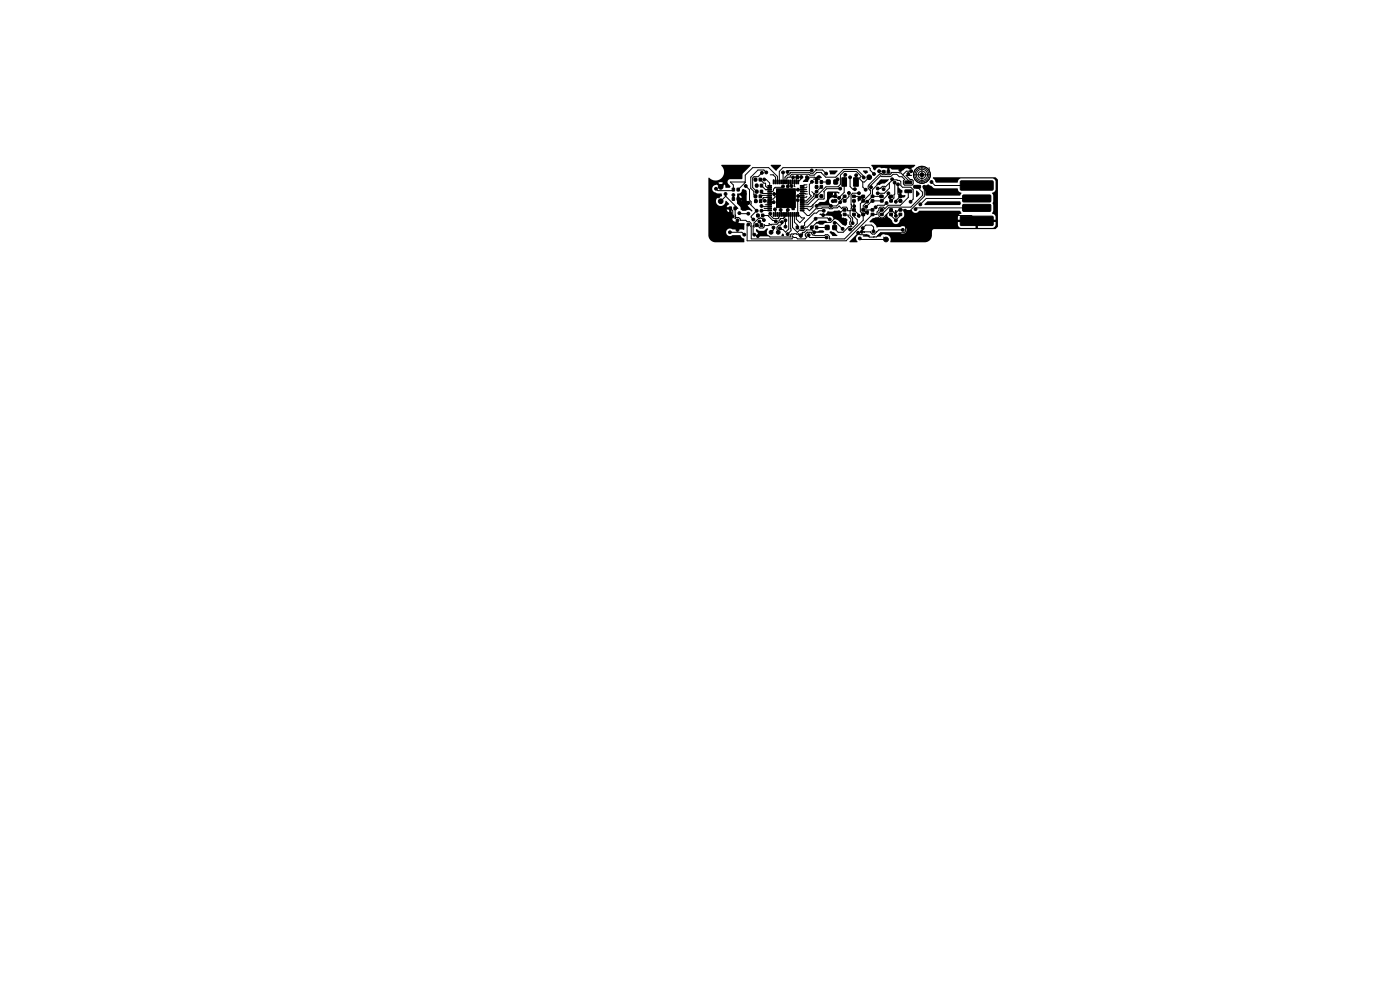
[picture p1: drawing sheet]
<svg xmlns="http://www.w3.org/2000/svg" width="297mm" height="210mm" viewBox="0 0 297 210" stroke-linecap="round" stroke-linejoin="round" font-family="sans-serif">
<g fill="none" stroke="#000" stroke-width=".21">
<path d="M158.1 38.7l-.1-.1h-3.1l.7 .7v.9l-.2 .2h-3.1l-.4-.4M158.1 38.7l-1.5 1.5M158.2 39.5l.8 .8v2.1l.4 .4-.2 .6 1.3 1.3-1.1 1.2v.2l.4 .5M161.3 38.1l.8 .8h.3v.6l.4 .3M161.5 39.4l.9 .8h.9M161.6 36.7l-.8 .8h-.8l-.3 .3v2l.8 .8M162.1 38.1h.4l.8 .7v.6M162.6 36.6l-.5-.5h-1.3l-1.5 1.5v2.4l.6 .6v.7l.4 .4M162.8 39.8h.5M162.8 39.8h.1M163.4 37.1h.6l.5 .5v1M164.1 38.1v.5"/>
<path d="M164.9 38.6v-1.2l-1.8-1.8h-3.4l-1.6 1.6v1.5M166.1 39.5l-.2 .2h-1.5l-.5 .9h-.8M166.1 36.6h.1M166.1 36.6v2M167.3 38.6v.7l-.2 .2 .2-.4M167.7 38.6v.7l.2 .2M168.2 37.6l-.1 1M168.5 38.2v1.3l.2 .1M169.2 37.6l-.3 .2v.8M170.3 37.6h-.3l.1 .3-.8 .7M171.2 39.6l-.2 .2h-.8M171.2 37.6h1.6l.4 .4"/>
<path d="M171.2 39.2h-.6l-.4 .2M172.2 36.2h-4.8l-.3 .3M172.3 38.6l-.6 .5v2l.4 .5-1.1 1h-.8M172.5 38h1.4M173.1 38l.1 .6M174.2 38.6h1.5M174.2 39.6l-1.5 1.6v.4M175.3 36.8l-.8-.7-1.4-.1h.2l-.8 .8h-.5l-.2-.2h-4.1l-.4 .5h-.3l-.5 .5v1M179.3 37.1l-.2 .2v3.5l-1.1 1.2M180.3 37.6v2l.6 .5h.5M181.6 37.2v1.4M183 38.6v1.1l.6 .5"/>
<path d="M183 38.6l-.6-.6v-.3l.3-.3-1-1h-2.6l-.8 .8v1.9l-.5 .5h-2.6l-3.8 3.8h-1.2M183.2 37.7l-.1-.5-1.3-1.2h-2.9l-1.6 1.6h-2.1l-1-1h-.9l-.6 .6h-.9l-.2-.2h-3.6l-.4 .3v.3h-.5l-.2 .2v.8M184.4 37.6l-1 1h-.4M185.4 36.9l-.8-.8v-.3l-.2-.2h-18.3l-.8 .7v2.3M185.4 35.3h7.4l.2 .3M186.2 40h.7l.3-.5 .6 .2 1.3-1.4 .2-.3v.1l1.6 .2 .2 .2v.9l.4 .3h1.7l.5 .5v2l-.5 .6M186.5 36.3h.9l.1 .2M188.5 38.1l-.4 .4h-1.3l-1.7 1.7v1.5M188.7 38.8v1.1l-1.1 1.1h-1.4M189.8 38.7v.1M189.8 38.8v2.4l-.2 .1v.7l-.6 .6M190.5 39.1v2l.5 .6-1 1"/>
<path d="M192.7 38.7v-.4l-1.6-1.6-2.1-.1v.2l-.2 .3h-.7l-.1-.2-.2 .2h-.6l-.3-.4-2.5 2.4-.2 .4v.5l.5 .3v.7l-2.2 2.2v1.7l.6 .6v1.2l-3.9 4h-3.3l.1-.6-.4-.3h-.5l-.2 .2h-2l-.4-.1-.4-.4v-.2h-.9l-.4 .4 .3 .6M192.7 36.9l.3 .3M193.3 36.3h-1l-.8 .8M193.4 37.2h-1.2l.9 .9h.4l.2 .2v.7l-.2 .3h-1.6l-.2-.3v-.7l.2-.2-.6-.6h-.5l-.5-.5h-.9l-.4 .5h-2l-.2-.2-2 2v.4M193.8 37.1h3.6M194.6 39.6l1.1 1.1v.8l-2.5 2.4h-4.6l-1.5 1.6M195.6 35.3v3.6M196.1 39.6v2.1l-3.1 3h-1M197.1 35.6v.5M197.6 38.6l.8 .8h8.8M153.4 42.2l-.5 .5M153.9 41.1v.5l2.6 2.6h-.5v2.2l.2-.3h.5l.4 .4v.2h1.1l.3 .3h.5l.4 .4-.2 .6 .2 .1v2.6h8.7v-.7l.3 .4h.5l.3 .3h1.6l.3-.4"/>
<path d="M154 41.6l-.5 .5M154.8 49.3h2.6l.5 .5M154.9 44.2l.5 .5v1.2M155.6 41.4v.8M156 44.4h.1M156.8 45.2l.2 .1h1.7M160 47.8l-.2 .1v1.6l.2 .3M161.1 47l.4 .5v.3M161.5 40.6l.3 .4h1.5M161.5 43.7l.2 .1h1.6M161.8 45.7h1.1l1 1.1h.5l.2 .2M162.1 46.7l-.7-.5-.5 .1-.9 1v.9"/>
<path d="M162.1 44.2h1.2M162.2 42.6h1.1M162.3 43.4h1M162.7 43h1.2l.2 .2M162.8 41.8l-.9 .1-.5 .8M163.3 41.8l-.7 .1M163.3 44.6l-1.8 .1M163.3 41.4h-1.5l-.5 .5M163.4 47.6h.1M163.4 45.3v.4l.7 .7h1l.2-.4v-.5M164.1 48.8h.1M164.1 48.3v.5"/>
<path d="M164.1 48.7l-.5 .6M164.1 42.9v.3M164.2 43l-.1 .2M164.2 41.1l.2 .7-.4 .4h-.7M164.4 44.4l.1 .1v1M164.8 48.6l.4 .7M165.6 44.5l.1 1M165.9 47.1v.4l-.3 .3h-.3l-.5 .4v.4M166.5 45.5v.5l-.3 .3h-.6l-.3 .5v.4l-.5 .4h-1l-.2 .2-.4-.4v.4h-.9l-.2-.1v.4l-.2 .3h-.7l-.2-.3v-.3h-.5M166.6 46.7v1.4M167.1 44.5l-.2 .4v.6M167.3 45.5v3.1l-.6 .6-.6-.5h-.4v-.3h-.3"/>
<path d="M167.7 45.5l.1 3.4-.7 .8M168.1 45.5v2.7l1.1 1.1 .5-.6 .2 .2h.6l.3-.3v-.4h.5l1.9-2h2.3l.3 .3h.2M168.5 45.5v1.6l.7 .7v.5M168.9 45.5v1l.8 .7 1-1h-.6l-.8-.7M169.2 40.1l1.9 .1M169.2 42.5v2.7M169.3 41.6h.1M169.6 41l1.7 .1M170.2 40.6h1M170.2 41.4h-.8l-.1 .2M170.6 40.6h.1M170.8 40.2h.1"/>
<path d="M171.1 50.3h.1M171.2 48.8l-.5 .5h-.5l.1 .4-.4 .3-.5-.4h-.9l-.2 .1-.4-.1-.2 .3v.4h-4.4l-.2-.3-2.3 .1M171.2 48.8h1l.5 .5M171.2 48.8h.1M171.2 40.6h.1M171.2 41.7l-.2 .1h-.8M171.3 49.3h.1M171.5 49.9v.3l.2 .2h3.7M171.8 49.3h.1M172.2 40.6l.5 .6M172.5 43.4v.5l-.8 .8-.5-.5h-1M172.6 41.6h.1"/>
<path d="M172.6 41.6l-1.4 1.4h-1M173.2 48.3h2.3M174.2 41.6h.1M174.6 45.6l3.1 .1M174.8 44.7h-1.1l-.5 .5h-.5l-2 2v.6l-.5 .5M177.1 47.3l.3-.1 1.4 1.4M177.2 42.6l-.5 .1M177.9 40h-2.5l-.6 .6v1.6h-1.1l-1.6 1.6h-1.9M177.9 40h.3M178.2 45.7v1l.2 .1h.5l.4 .4M178.8 42h.1M178.9 46.6v.2"/>
<path d="M178.9 46.6l-.2 .2M178.9 46.2v.4M179.2 45.5l.1 .1h.6v.3l.6 .5-.2 1.2 .4 .4-.6 .1-1.2 1.2h-1.1l-.9-.9M179.2 41.7l-1.7 2h-4.3M179.2 44.5h-.3l-2.7 2.7h-2.9l-1.1 1.1M180.1 40.9v.8l-.9 .9M180.3 44.7v1l.6 .6v1M181.2 44.5l1 1v.3M181.2 41.7h1.9M181.2 45.5v.4l.7 .7v.8l-1.3 1.3h-.3M181.2 45.6l.2 .2M181.2 42.6v1.1"/>
<path d="M182.2 41h-1.3l-.4 .3 .2 2.8-.2 .6h-.7v-.5l-.3-.3h-.7l-.2 .4-.6-.6-.4 .4h-.9l-.2 .2h-.5l-.2-.2h-1.4l-1.3 .2-1.5 1.4h-.3l-1.1-1.1M182.9 41.7l-.5 .5M183 48.4l.7-.6h1.2l.4 .4v.9M183.1 44.5h2M183.1 44.5l.6 .6h.2M185.1 42.6v.3M185.1 41.7l-2 1.9v.9M185.1 41.7h2M185.5 50.2l-.1 .1M187.1 44.5l-.6 .6v.7l.4 .4h.5l1.3-1.3h.8l.6 .6v.3M187.5 50.3l.5 .5h-5.4l-.2-.2M188.1 43.1l-.5 .4h-1.4l-.4 .5"/>
<path d="M188.5 41v.2l-1.4 1.4h-2.1l-1.3 1.3M189 45.5v.2l1.1 1M189 41.7l-.2 .1M189.9 45.3l.8-.8h1.1l.3 .3v4.2l-.3 .4h-4.9l-.9 .9h-1.6l-.5-.5h-1.5l-.4-.4M191 45.5v.2l-1 1M191.5 48.8h-5.1l-.9 .9h-.5l-.3-.5h-1.9M192.1 45.7h14l1.1 1.2M192.7 40.6v1.3l-1.7 1.6h-2.6l-.7 .8-.3-.4h-.7l-.2 .3v.4l-.4 .4v.5h-1l-5.6 5.6h-21v-3.2l.2-.3M207.2 44.1h-12.7l-.3 .3M207.2 42.1h-10.7l-1.3 1.3"/>
<circle cx="195.6" cy="37.1" r="1.8"/>
<circle cx="195.6" cy="37.1" r=".8"/>
<circle cx="195.6" cy="37.1" r="1.5"/>
<circle cx="195.6" cy="37.1" r="1.2"/>
</g>
<g fill="#000" stroke="#000" stroke-width=".21">
<path d="M160 37.8h.5v.6h-.5zM160.3 39.1h.5v.6h-.5zM161.1 37.8h.4v.6h-.4zM161.3 39.1h.5v.6h-.5zM162.9 39.4l.7-.1 .1 .2h-.8zM162.9 39.8l.7-.1 .1 .2h-.8zM164 38.2h.2v.8l-.2-.1zM164.4 38.2h.2v.8l-.2-.1zM164.8 38.2h.2v.8l-.2-.1zM165.2 38.2h.2v.8l-.2-.1zM165.6 38.2h.2v.8l-.2-.1zM166 38.2h.2v.8l-.2-.1z"/>
<path d="M166.4 38.2h.2v.8l-.2-.1zM166.8 38.2h.2v.8l-.2-.1zM167.2 38.2h.2v.8l-.2-.1zM167.6 38.2h.2v.8l-.2-.1zM168 38.2h.2v.8l-.2-.1zM168.4 38.2h.2v.8l-.2-.1zM168.8 38.2h.2v.8l-.2-.1zM169.2 38.2h.2v.8l-.2-.1zM169.8 39.8l.7-.1 .1 .2h-.8zM169.8 39.4l.7-.1 .1 .2h-.8zM173 39.3h.5v.6h-.5zM173 38.3h.5v.6h-.5z"/>
<path d="M174 39.3h.5v.6h-.5zM174 38.3h.5v.6h-.5zM175.3 38.2h.8v.8h-.8zM176.9 38.2h.8v.8h-.8zM178.6 37.7h1v1.8h-1zM181.1 37.7h1v1.8h-1zM187.3 36.2h.4v.5h-.4zM188.2 36.2h.5v.5h-.5zM192 38.4h1.3l.1 .5-1.4 .1zM193.9 39.4l1.3-.1 .1 .5-1.4 .1zM154.7 43.9h.5v.6h-.5zM155.4 39.9h.4v.6h-.4z"/>
<path d="M155.4 41.9h.4v.6h-.4zM155.7 43.9h.5v.6h-.5zM156.4 39.9h.4v.6h-.4zM156.4 41.9h.4v.6h-.4zM160.3 47.5h.5v.5h-.5zM160 41.4h.5v.5h-.5zM160.1 42.4h.5v.6h-.5zM160.3 40.4h.5v.5h-.5zM160.5 45.4h.5v.6h-.5zM161.3 47.5h.5v.5h-.5zM161.1 41.4h.4v.5h-.4zM161.1 42.4h.5v.6h-.5z"/>
<path d="M161.3 40.4h.5v.5h-.5zM161.6 45.4h.4v.6h-.4zM162.9 40.2l.7-.1 .1 .2h-.8zM162.9 40.6l.7-.1 .1 .2h-.8zM162.9 41l.7-.1 .1 .2h-.8zM162.9 41.4l.7-.1 .1 .2h-.8zM162.9 41.8l.7-.1 .1 .2h-.8zM162.9 42.2l.7-.1 .1 .2h-.8zM162.9 42.6l.7-.1 .1 .2h-.8zM162.9 43l.7-.1 .1 .2h-.8zM162.9 43.4l.7-.1 .1 .2h-.8zM162.9 43.8l.7-.1 .1 .2h-.8z"/>
<path d="M162.9 44.2l.7-.1 .1 .2h-.8zM162.9 44.6l.7-.1 .1 .2h-.8zM164 45.1h.2v.8l-.2-.1zM164.4 45.1h.2v.8l-.2-.1zM164.8 45.1h.2v.8l-.2-.1zM165.2 45.1h.2v.8l-.2-.1zM165.6 45.1h.2v.8l-.2-.1zM166 45.1h.2v.8l-.2-.1zM166.4 45.1h.2v.8l-.2-.1zM166.8 45.1h.2v.8l-.2-.1zM167.2 45.1h.2v.8l-.2-.1zM167.6 45.1h.2v.8l-.2-.1z"/>
<path d="M168 45.1h.2v.8l-.2-.1zM168.4 45.1h.2v.8l-.2-.1zM164.7 40h4v4h-4zM168.8 45.1h.2v.8l-.2-.1zM169.2 45.1h.2v.8l-.2-.1zM168.9 48h.5v.5h-.5zM170 48h.4v.5h-.4zM169.8 44.6l.7-.1 .1 .2h-.8zM169.8 44.2l.7-.1 .1 .2h-.8zM169.8 43.8l.7-.1 .1 .2h-.8zM169.8 43.4l.7-.1 .1 .2h-.8zM169.8 43l.7-.1 .1 .2h-.8z"/>
<path d="M169.8 42.6l.7-.1 .1 .2h-.8zM169.8 42.2l.7-.1 .1 .2h-.8zM169.8 41.8l.7-.1 .1 .2h-.8zM169.8 41.4l.7-.1 .1 .2h-.8zM169.8 41l.7-.1 .1 .2h-.8zM169.8 40.6l.7-.1 .1 .2h-.8zM169.8 40.2l.7-.1 .1 .2h-.8zM172 48h.4v.5h-.4zM173 41.3h.5v.6h-.5zM173 48h.5v.5h-.5zM174 41.3h.5v.6h-.5zM175.1 47.8h.8v.9h-.8z"/>
<path d="M176.7 47.8h.7v.9h-.7zM176.9 42.4h.6v.5h-.6zM176.9 41.4h.6v.5h-.6zM178.9 42.4h.6v.5h-.6zM178.9 41.4h.6v.5h-.6zM178.9 45.2h.6v.5h-.6zM178.9 44.3h.6v.5h-.6zM180.9 42.4h.5v.5h-.5zM180.9 41.4h.5v.5h-.5zM180.9 45.2h.5v.5h-.5zM180.9 44.3h.5v.5h-.5zM182.9 42.4h.5v.5h-.5z"/>
<path d="M182.9 41.4h.5v.5h-.5zM182.9 45.2h.5v.5h-.5zM182.9 44.3h.5v.5h-.5zM184.8 42.4h.6v.5h-.6zM184.8 41.4h.6v.5h-.6zM184.8 45.2h.6v.5h-.6zM184.8 44.3h.6v.5h-.6zM186.8 45.2h.5v.5h-.5zM186.8 44.3h.5v.5h-.5zM186.8 42.4h.5v.5h-.5zM186.8 41.4h.5v.5h-.5zM188.8 45.2h.5v.5h-.5z"/>
<path d="M188.8 44.3h.5v.5h-.5zM188.8 42.4h.5v.5h-.5zM188.8 41.4h.5v.5h-.5zM190.7 45.2h.6v.5h-.6zM190.7 44.3h.6v.5h-.6zM190.7 42.4h.6v.5h-.6zM190.7 41.4h.6v.5h-.6zM192 40.3h1.3l.1 .5-1.4 .1zM204.3 41.4h5.8l.1 .2v1.1l-.2 .2-5.6-.1-.2-.2zM204.3 43.4h5.8l.1 .2v1.1l-.2 .2-5.6-.1-.2-.2zM203.8 38.4h6.8l.1 .2v1.6l-.2 .2-6.6-.1-.2-.2zM203.8 45.9h6.8l.1 .2v1.6l-.2 .2-6.6-.1-.2-.2z"/>
<circle cx="152.9" cy="39.6" r=".5"/>
<circle cx="157" cy="35.6" r=".3"/>
<circle cx="158.2" cy="39.5" r=".3"/>
<circle cx="160.3" cy="38.1" r=".3"/>
<circle cx="160.5" cy="39.4" r=".3"/>
<circle cx="161.6" cy="36.7" r=".3"/>
<circle cx="162.1" cy="38.1" r=".3"/>
<circle cx="162.6" cy="36.6" r=".3"/>
<circle cx="166.1" cy="39.5" r=".3"/>
<circle cx="166.1" cy="36.6" r=".3"/>
<circle cx="167.1" cy="36.5" r=".3"/>
<circle cx="167.1" cy="39.5" r=".3"/>
<circle cx="167.9" cy="39.5" r=".3"/>
<circle cx="168.2" cy="37.6" r=".3"/>
<circle cx="169.2" cy="37.6" r=".3"/>
<circle cx="170" cy="37.6" r=".3"/>
<circle cx="171.2" cy="37.6" r=".3"/>
<circle cx="172.2" cy="36.2" r=".3"/>
<circle cx="172.3" cy="38.6" r=".3"/>
<circle cx="173.2" cy="38" r=".3"/>
<circle cx="173.2" cy="39.7" r=".3"/>
<circle cx="175.3" cy="36.8" r=".3"/>
<circle cx="177.7" cy="38" r=".3"/>
<circle cx="179.3" cy="37.1" r=".3"/>
<circle cx="180.3" cy="37.6" r=".3"/>
<circle cx="181.6" cy="37.2" r=".3"/>
<circle cx="183.2" cy="37.7" r=".3"/>
<circle cx="184.4" cy="37.6" r=".5"/>
<circle cx="184.8" cy="39.7" r=".3"/>
<circle cx="185.4" cy="36.9" r=".3"/>
<circle cx="186.2" cy="40" r=".3"/>
<circle cx="186.5" cy="36.3" r=".3"/>
<circle cx="186.9" cy="38.5" r=".3"/>
<circle cx="189.3" cy="38" r=".3"/>
<circle cx="189.8" cy="38.7" r=".3"/>
<circle cx="190.5" cy="39.1" r=".3"/>
<circle cx="191" cy="36.1" r=".3"/>
<circle cx="192.7" cy="36.9" r=".3"/>
<circle cx="193" cy="35.6" r=".3"/>
<circle cx="193.3" cy="36.3" r=".3"/>
<circle cx="194.6" cy="39.6" r=".3"/>
<circle cx="195.6" cy="37.1" r=".4"/>
<circle cx="195.6" cy="37.1" r=".3"/>
<circle cx="196.1" cy="39.6" r=".3"/>
<circle cx="197.6" cy="38.6" r=".3"/>
<circle cx="151.9" cy="40" r=".3"/>
<circle cx="152.4" cy="49.3" r=".3"/>
<circle cx="152.4" cy="41.7" r=".3"/>
<circle cx="152.9" cy="42.7" r=".5"/>
<circle cx="153.9" cy="41.1" r=".3"/>
<circle cx="154.8" cy="49.3" r=".3"/>
<circle cx="155.4" cy="45.9" r=".3"/>
<circle cx="155.6" cy="41.4" r=".3"/>
<circle cx="156.5" cy="46.7" r=".3"/>
<circle cx="156.5" cy="48.8" r=".3"/>
<circle cx="156.8" cy="45.2" r=".3"/>
<circle cx="157" cy="42.7" r=".3"/>
<circle cx="157.9" cy="49.8" r=".3"/>
<circle cx="158" cy="41.1" r=".3"/>
<circle cx="158.7" cy="43" r=".3"/>
<circle cx="158.8" cy="47.6" r=".3"/>
<circle cx="158.8" cy="45.3" r=".3"/>
<circle cx="159.8" cy="46.6" r=".3"/>
<circle cx="160" cy="49.8" r=".3"/>
<circle cx="160.3" cy="41.7" r=".3"/>
<circle cx="160.3" cy="42.7" r=".3"/>
<circle cx="160.5" cy="40.6" r=".3"/>
<circle cx="160.5" cy="44.7" r=".3"/>
<circle cx="160.8" cy="50.1" r=".3"/>
<circle cx="160.8" cy="45.7" r=".3"/>
<circle cx="161.1" cy="47" r=".3"/>
<circle cx="161.5" cy="44.7" r=".3"/>
<circle cx="161.5" cy="43.7" r=".3"/>
<circle cx="162.1" cy="46.7" r=".3"/>
<circle cx="162.2" cy="42.6" r=".3"/>
<circle cx="163.4" cy="45.3" r=".3"/>
<circle cx="163.6" cy="49.3" r=".4"/>
<circle cx="164.1" cy="48.3" r=".3"/>
<circle cx="164.1" cy="42.9" r=".3"/>
<circle cx="164.2" cy="41.1" r=".3"/>
<circle cx="164.4" cy="44.4" r=".3"/>
<circle cx="164.6" cy="47" r=".3"/>
<circle cx="165.1" cy="49.3" r=".4"/>
<circle cx="165.4" cy="48.4" r=".3"/>
<circle cx="165.6" cy="44.5" r=".3"/>
<circle cx="165.9" cy="47.1" r=".3"/>
<circle cx="166.6" cy="46.7" r=".3"/>
<circle cx="166.6" cy="48.1" r=".3"/>
<circle cx="167.1" cy="49.7" r=".3"/>
<circle cx="167.1" cy="44.5" r=".3"/>
<circle cx="167.6" cy="40.6" r=".3"/>
<circle cx="169.2" cy="42.5" r=".3"/>
<circle cx="169.3" cy="40.2" r=".3"/>
<circle cx="169.3" cy="41.6" r=".3"/>
<circle cx="169.9" cy="50" r=".3"/>
<circle cx="171.5" cy="49.9" r=".3"/>
<circle cx="172.2" cy="48.3" r=".3"/>
<circle cx="172.7" cy="49.3" r=".3"/>
<circle cx="173" cy="46.4" r=".3"/>
<circle cx="173.2" cy="43.7" r=".3"/>
<circle cx="173.2" cy="40.6" r=".3"/>
<circle cx="174.2" cy="41.6" r=".3"/>
<circle cx="174.6" cy="45.6" r=".3"/>
<circle cx="174.8" cy="44.7" r=".3"/>
<circle cx="175.4" cy="50.4" r=".3"/>
<circle cx="176" cy="46.5" r=".3"/>
<circle cx="176.3" cy="43.7" r=".3"/>
<circle cx="176.3" cy="41.1" r=".3"/>
<circle cx="176.7" cy="42.7" r=".3"/>
<circle cx="177.1" cy="48.3" r=".3"/>
<circle cx="177.1" cy="47.3" r=".3"/>
<circle cx="178" cy="42" r=".3"/>
<circle cx="178.2" cy="42.9" r=".3"/>
<circle cx="178.2" cy="45.7" r=".3"/>
<circle cx="178.2" cy="40" r=".3"/>
<circle cx="178.8" cy="48.6" r=".3"/>
<circle cx="179.3" cy="47.2" r=".3"/>
<circle cx="180.1" cy="40.9" r=".3"/>
<circle cx="180.3" cy="48.7" r=".3"/>
<circle cx="180.9" cy="47.3" r=".3"/>
<circle cx="181.2" cy="43.7" r=".3"/>
<circle cx="181.4" cy="40.1" r=".3"/>
<circle cx="182" cy="49.4" r=".3"/>
<circle cx="182.2" cy="45.8" r=".3"/>
<circle cx="182.2" cy="41" r=".3"/>
<circle cx="182.4" cy="42.2" r=".3"/>
<circle cx="182.4" cy="50.6" r=".3"/>
<circle cx="182.8" cy="49.2" r=".3"/>
<circle cx="183" cy="41.8" r=".3"/>
<circle cx="183" cy="48.4" r=".3"/>
<circle cx="183.1" cy="45.5" r=".3"/>
<circle cx="183.6" cy="40.2" r=".3"/>
<circle cx="183.7" cy="43.9" r=".3"/>
<circle cx="183.9" cy="45.1" r=".3"/>
<circle cx="184" cy="42.8" r=".3"/>
<circle cx="185.3" cy="49.1" r=".3"/>
<circle cx="185.8" cy="44" r=".3"/>
<circle cx="186.2" cy="41" r=".3"/>
<circle cx="186.4" cy="47.8" r=".3"/>
<circle cx="186.9" cy="41.7" r=".3"/>
<circle cx="187.5" cy="40.1" r=".3"/>
<circle cx="188" cy="50.8" r=".5"/>
<circle cx="188.1" cy="43.1" r=".3"/>
<circle cx="188.1" cy="46.7" r=".3"/>
<circle cx="188.5" cy="41" r=".3"/>
<circle cx="188.8" cy="41.8" r=".3"/>
<circle cx="190.1" cy="42.8" r=".3"/>
<circle cx="190.1" cy="46.7" r=".3"/>
<circle cx="190.1" cy="45.8" r=".3"/>
<circle cx="191" cy="42.6" r=".3"/>
<circle cx="191" cy="41.7" r=".3"/>
<circle cx="191.5" cy="48.8" r=".3"/>
<circle cx="192" cy="44.7" r=".3"/>
<circle cx="193.2" cy="42.8" r=".3"/>
<circle cx="194.2" cy="44.4" r=".3"/>
<circle cx="195.2" cy="43.4" r=".3"/>
</g>
<g fill="#000">
<path d="M153 35h6.3l-1.7 1.8-.2 1.2-2.8 .1a.6 .6 0 0 0 0 1l.4 .4-.2 .3h-.9l-.1-.7-.7 .7-.5-.1a.8 .8 0 0 0-.9-.5 .8 .8 0 0 0-.6 .9 1.55 1.55 0 0 0 1.1 .9l.9 .1 .1 .4-.2 .2a1.02 1.02 0 0 0-1.1 1 1.02 1.02 0 0 0 1.1 1 1.02 1.02 0 0 0 1-1.1l.7 .7-.5 .6 .7 .1v.2l.3 .1 .3 2.5 .4 .2 .6-.1 .3 .4 1.2 .1-.2 1.4-2.4-.1a.82 .82 0 0 0-1.1 0 .82 .82 0 0 0 0 1.2 .82 .82 0 0 0 1.1 0h1.7l.3 .5 .5 .2v.7l-6.1 .1a1.54 1.54 0 0 1-1.5-1.6v-5.4h3.9l.1 .4 .4 .2v-.6h-4.4v-5.6h2.1l.5 .5 .5-.5-.4-.2-.6 .2h-2.1v-1.1a1.88 1.88 0 0 0 2.8 .1 1.88 1.88 0 0 0-.1-2.8zM163.5 35h2.1l.1 .1-1.1 1.1-1.1-1zM171 37.6h.3l.4 .2-.3 .7-1 .1-.1-.2zM173 37.7l.6-.5h.3l.4 .4-.6 .3-.2-.1-.1 .8-.3-.1zM175.9 36.2h1.7l.1 .1-.7 .7h-.8zM183.1 36.2h.9l.1 .4-.5 .3-.5-.5zM186.8 38.1h1.5l.1 .2-.7 .6a1.05 1.05 0 0 0-1.1 .4l-.7-.2zM190.4 39.8l.2-.1 .8 .6-.1 1.1h.8v.2l-.3 .3h-.3l-.7-.3v-.7l-.4-.1zM184.9 35h9.1l.2 .1-.5 .5-.5-.1-1.1 .3-.6 .4-.8-.2h-1.5l-.5-.4v.5l-.3 .3-.2-.8-1.1 .1a1.06 1.06 0 0 0-1.5 .4l-.4-.2zM195.8 39.5l1.1-.4 1.4 .9h4.8a1.37 1.37 0 0 0 .9 1l-.4 .5h-7.2l-.2-1-.4-.5zM184.5 46.9l.6-.6 .6-.2 1.8 .1 .3-.3 .1-.4 .2-.1 .1 .1a.69 .69 0 0 0 .5 .8l.6 .5a.82 .82 0 0 0 .8 .7 .82 .82 0 0 0 .8-.8l.9-.8-.1-.9 .2-.4h1.5a.89 .89 0 0 0 .8 .6 .89 .89 0 0 0 .8-.5h8.6l.3 .6a.78 .78 0 0 0-.7 .8v.5h8l-.1-.8-.7-.5 .3-.6v-1.1l-.1-.5 .1-.4v-1.1l-.2-.7a.78 .78 0 0 0 .7-.7v-1.8l-.3-.4-.3-.1h-6.8a.99 .99 0 0 0-.7 .8h-4.4l-.8-1 .1-.1h13.2l.5 .5v10l-.5 .5h-13.1l-.4 .3v.9a1.53 1.53 0 0 1-1.5 1.6h-7.3a1.21 1.21 0 0 0-1.2-1.7 .76 .76 0 0 0-.9 .5h-.6l-.2-.1 .7-.7h4.2a.82 .82 0 0 0 1.2-.1 .82 .82 0 0 0 0-1.1 .82 .82 0 0 0-1.2 0l-4.9 .1-.3-.7h17.5l.2 .5 .5 .3h6.6l.6-.5 .1-.8h-3.7v1.3h-.5v-1.3h-3.8v.5h-17.5l-.6-.4-.6-.1zM156.4 41.1l.1-.1a.71 .71 0 0 0 .9-.5l.2-.4 .8 .4v2a.85 .85 0 0 1 .2 1l1 1.1-.1 .3a1.03 1.03 0 0 0-1.3-.2h-.7l-.4-.3-.1-.6-.7-.7 .8-.2 .3-.4h-.5v.5h-.5v-1.6h.5v.6h.5l-.4-.6h-.6z"/>
<path d="M160.4 48.6h.2l.5 .4 1-.1 .6-.4h.2v.2a1.03 1.03 0 0 0 0 1.3h-2.1a.99 .99 0 0 0-.4-1zM166 49.6l.3 .1v.3h-.5zM164.8 40.4l3.6-.2 .2 .4a.41 .41 0 0 1-.1 .8l.1 .6a.89 .89 0 0 0 0 1v1.5l-.5 .1a.95 .95 0 0 0-.7-.8 .95 .95 0 0 0-1 .3h-.1a.98 .98 0 0 0-1.3-.2l-.3-.3a1.31 1.31 0 0 0 .1-1.3l.2-.4v-.8zM169.4 49.8l.5-.3a.34 .34 0 0 1 .3 .2 .34 .34 0 0 1-.1 .4h-.7zM173.9 45.3h.3l.2 .3h-.5zM173 49.1l.9-.2h.7l.2 .3-.2 .2h-1.4zM173.1 47.2l.7-.4h1.4l.3 .3-.9 .6-.8-.1-.6-.2zM176 49.2l.3-.2 .6 .3 .7 .7-1 .1zM175.5 40.8l.2-.2h2l.4 .4a.36 .36 0 0 1-.6-.1l-.1 .5-.3 .4a.94 .94 0 0 0-1.1 .5 .94 .94 0 0 0 .2 1.1l-2.2 .2-.7-.1 .6-.7 1.2-.1 .3-.5v-.8h1.6v-.5l-.3 .1-.3 .4h-1zM175.6 44.8l1 .1 .4-.2 1.1-.1 .3 .3v.8l.1 .3 .4 .3h.6l.3 .3-.1 1-.4 .3-.5-.2-1-.9-.5-.3a.49 .49 0 0 1-.6-.5l-.4-.2-1.1-.2-.1-.2zM181.9 49.5l.2 .1a.36 .36 0 0 1-.3 .5 .98 .98 0 0 0 .1 1.2l-1.6 .1-.1-.1zM182 41.8h.3l.1 .3-.3 .6-.2-.6z"/>
<path d="M182 45.4l.3 .1 .1 .7-.4-.3zM184 44.7l.2-.1 .2 .4-.3 .6-.2-.6zM183.1 50l1.2-.2 .3 .3-1.4 .1zM189.9 44.6h.2l.2 .4-.3 .8-.1-.1zM194.3 40.5l.2-.1 .6 .6v.3l-.6 .5-.2-.1zM196.2 43.3l.6-.6h6.8l.3 .4-.3 .4h-7.4z"/>
</g>
</svg>
